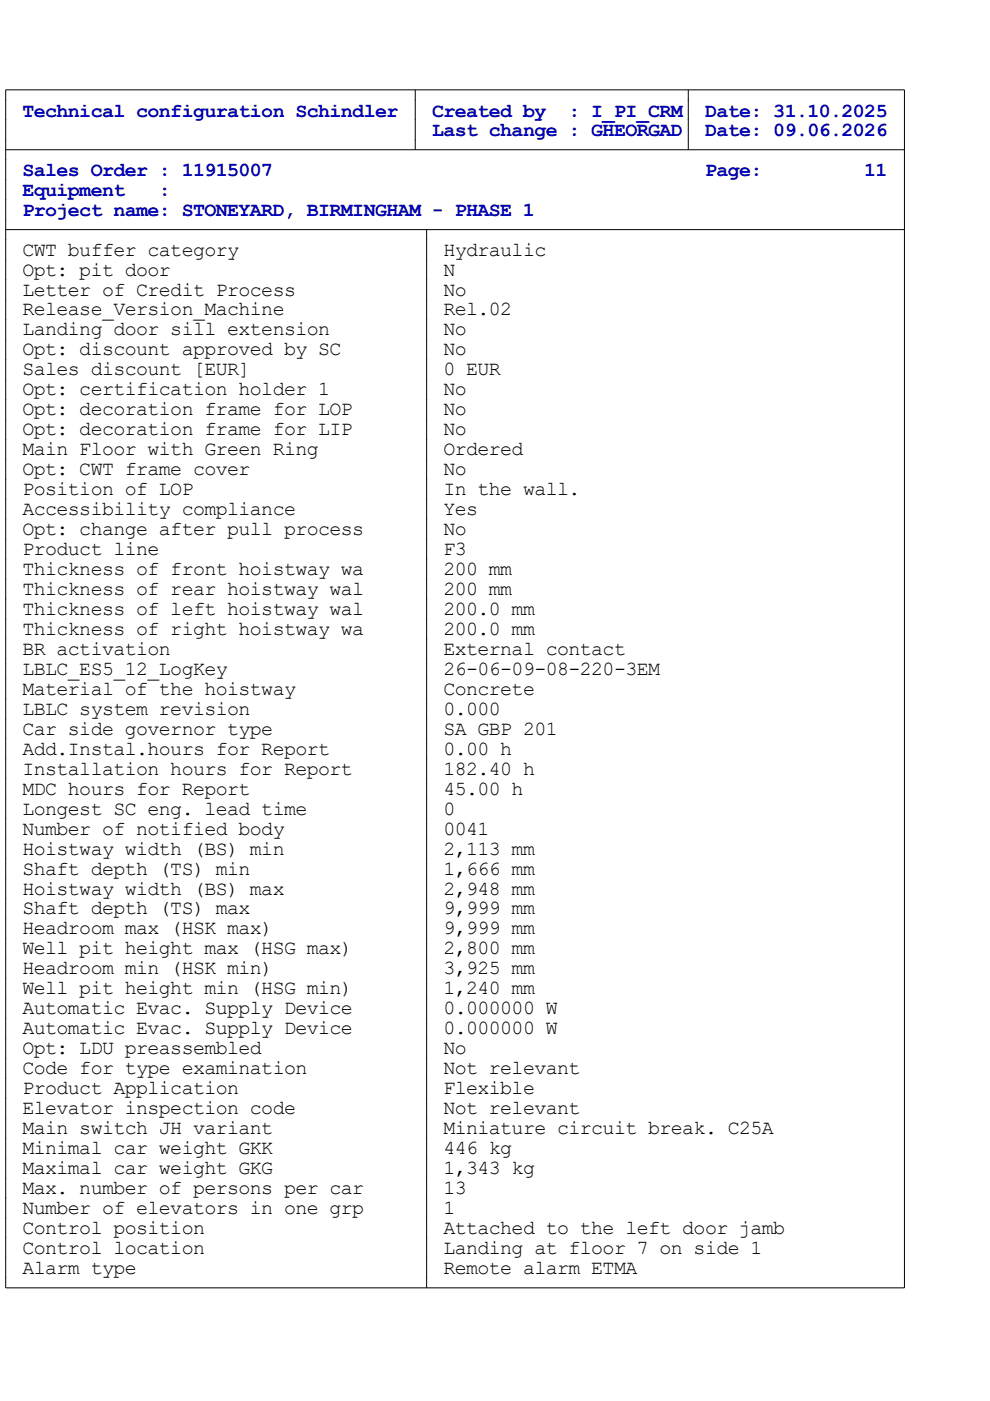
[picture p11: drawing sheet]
<svg xmlns="http://www.w3.org/2000/svg" width="210mm" height="297mm" viewBox="0 0 210 297" stroke-linecap="round" stroke-linejoin="round" font-family="sans-serif">
<defs><g id="words">
<g font-size="4.2" fill="#0000c0">
<text x="4.8" y="24.7">Technical configuration Schindler</text>
<text x="91.6" y="24.7">Created by</text>
<text x="91.6" y="28.9">Last change : GHEORGAD</text>
<text x="120.6" y="24.7">: I_PI_CRM</text>
<text x="149.5" y="24.7">Date: 31.10.2025</text>
<text x="149.5" y="28.9">Date: 09.06.2026</text>
<text x="4.8" y="37.4">Sales Order : 11915007</text>
<text x="4.8" y="41.6">Equipment</text>
<text x="33.7" y="41.6">:</text>
<text x="149.5" y="37.4">Page:</text>
<text x="183.3" y="37.4">11</text>
<text x="4.8" y="45.9">Project name: STONEYARD, BIRMINGHAM - PHASE 1</text>
</g>
<g font-size="4.2">
<text x="4.8" y="54.2">CWT buffer category</text>
<text x="4.8" y="58.4">Opt: pit door</text>
<text x="94" y="54.2">Hydraulic</text>
<text x="94" y="58.4">N</text>
<text x="4.8" y="62.7">Letter of Credit Process</text>
<text x="94" y="62.7">No</text>
<text x="4.8" y="66.9">Release_Version_Machine</text>
<text x="4.8" y="71.1">Landing door sill extension</text>
<text x="94" y="66.9">Rel.02</text>
<text x="94" y="71.1">No</text>
<text x="4.8" y="75.4">Opt: discount approved by SC</text>
<text x="94" y="75.4">No</text>
<text x="4.8" y="79.6">Sales discount [EUR]</text>
<text x="4.8" y="83.8">Opt: certification holder 1</text>
<text x="94" y="79.6">0 EUR</text>
<text x="94" y="83.8">No</text>
<text x="4.8" y="88.1">Opt: decoration frame for LOP</text>
<text x="94" y="88.1">No</text>
<text x="4.8" y="92.3">Opt: decoration frame for LIP</text>
<text x="94" y="92.3">No</text>
<text x="4.8" y="96.5">Main Floor with Green Ring</text>
<text x="4.8" y="100.8">Opt: CWT frame cover</text>
<text x="94" y="96.5">Ordered</text>
<text x="94" y="100.8">No</text>
<text x="4.8" y="105">Position of LOP</text>
<text x="94" y="105">In the wall.</text>
<text x="4.8" y="109.2">Accessibility compliance</text>
<text x="4.8" y="113.5">Opt: change after pull process</text>
<text x="94" y="109.2">Yes</text>
<text x="94" y="113.5">No</text>
<text x="4.8" y="117.7">Product line</text>
<text x="94" y="117.7">F3</text>
<text x="4.8" y="121.9">Thickness of front hoistway wa</text>
<text x="94" y="121.9">200 mm</text>
<text x="4.8" y="126.2">Thickness of rear hoistway wal</text>
<text x="4.8" y="130.4">Thickness of left hoistway wal</text>
<text x="94" y="126.2">200 mm</text>
<text x="94" y="130.4">200.0 mm</text>
<text x="4.8" y="134.6">Thickness of right hoistway wa</text>
<text x="94" y="134.6">200.0 mm</text>
<text x="4.8" y="138.9">BR activation</text>
<text x="4.8" y="143.1">LBLC_ES5_12_LogKey</text>
<text x="94" y="138.9">External contact</text>
<text x="94" y="143.1">26-06-09-08-220-3EM</text>
<text x="4.8" y="147.3">Material of the hoistway</text>
<text x="94" y="147.3">Concrete</text>
<text x="4.8" y="151.6">LBLC system revision</text>
<text x="4.8" y="155.8">Car side governor type</text>
<text x="94" y="151.6">0.000</text>
<text x="94" y="155.8">SA GBP 201</text>
<text x="4.8" y="160">Add.Instal.hours for Report</text>
<text x="94" y="160">0.00 h</text>
<text x="4.8" y="164.3">Installation hours for Report</text>
<text x="94" y="164.3">182.40 h</text>
<text x="4.8" y="168.5">MDC hours for Report</text>
<text x="4.8" y="172.7">Longest SC eng. lead time</text>
<text x="94" y="168.5">45.00 h</text>
<text x="94" y="172.7">0</text>
<text x="4.8" y="177">Number of notified body</text>
<text x="94" y="177">0041</text>
<text x="4.8" y="181.2">Hoistway width (BS) min</text>
<text x="4.8" y="185.4">Shaft depth (TS) min</text>
<text x="94" y="181.2">2,113 mm</text>
<text x="94" y="185.4">1,666 mm</text>
<text x="4.8" y="189.7">Hoistway width (BS) max</text>
<text x="94" y="189.7">2,948 mm</text>
<text x="4.8" y="193.9">Shaft depth (TS) max</text>
<text x="94" y="193.9">9,999 mm</text>
<text x="4.8" y="198.1">Headroom max (HSK max)</text>
<text x="4.8" y="202.4">Well pit height max (HSG max)</text>
<text x="94" y="198.1">9,999 mm</text>
<text x="94" y="202.4">2,800 mm</text>
<text x="4.8" y="206.6">Headroom min (HSK min)</text>
<text x="94" y="206.6">3,925 mm</text>
<text x="4.8" y="210.8">Well pit height min (HSG min)</text>
<text x="4.8" y="215.1">Automatic Evac. Supply Device</text>
<text x="94" y="210.8">1,240 mm</text>
<text x="94" y="215.1">0.000000 W</text>
<text x="4.8" y="219.3">Automatic Evac. Supply Device</text>
<text x="94" y="219.3">0.000000 W</text>
<text x="4.8" y="223.5">Opt: LDU preassembled</text>
<text x="4.8" y="227.8">Code for type examination</text>
<text x="94" y="223.5">No</text>
<text x="94" y="227.8">Not relevant</text>
<text x="4.8" y="232">Product Application</text>
<text x="94" y="232">Flexible</text>
<text x="4.8" y="236.2">Elevator inspection code</text>
<text x="94" y="236.2">Not relevant</text>
<text x="4.8" y="240.5">Main switch JH variant</text>
<text x="4.8" y="244.7">Minimal car weight GKK</text>
<text x="94" y="240.5">Miniature circuit break. C25A</text>
<text x="94" y="244.7">446 kg</text>
<text x="4.8" y="248.9">Maximal car weight GKG</text>
<text x="94" y="248.9">1,343 kg</text>
<text x="4.8" y="253.2">Max. number of persons per car</text>
<text x="4.8" y="257.4">Number of elevators in one grp</text>
<text x="94" y="253.2">13</text>
<text x="94" y="257.4">1</text>
<text x="4.8" y="261.6">Control position</text>
<text x="94" y="261.6">Attached to the left door jamb</text>
<text x="4.8" y="265.9">Control location</text>
<text x="94" y="265.9">Landing at floor 7 on side 1</text>
<text x="4.8" y="270.1">Alarm type</text>
<text x="94" y="270.1">Remote alarm ETMA</text>
</g>
</g></defs>
<path d="M1.2 19h190.6v254h-190.6zM88.1 19v12.7M146 19v12.7M1.2 31.7h190.6M1.2 48.7h190.6M90.5 48.7v224.3" fill="none" stroke="#000" stroke-width=".21"/>
<use href="#words"/>
</svg>
